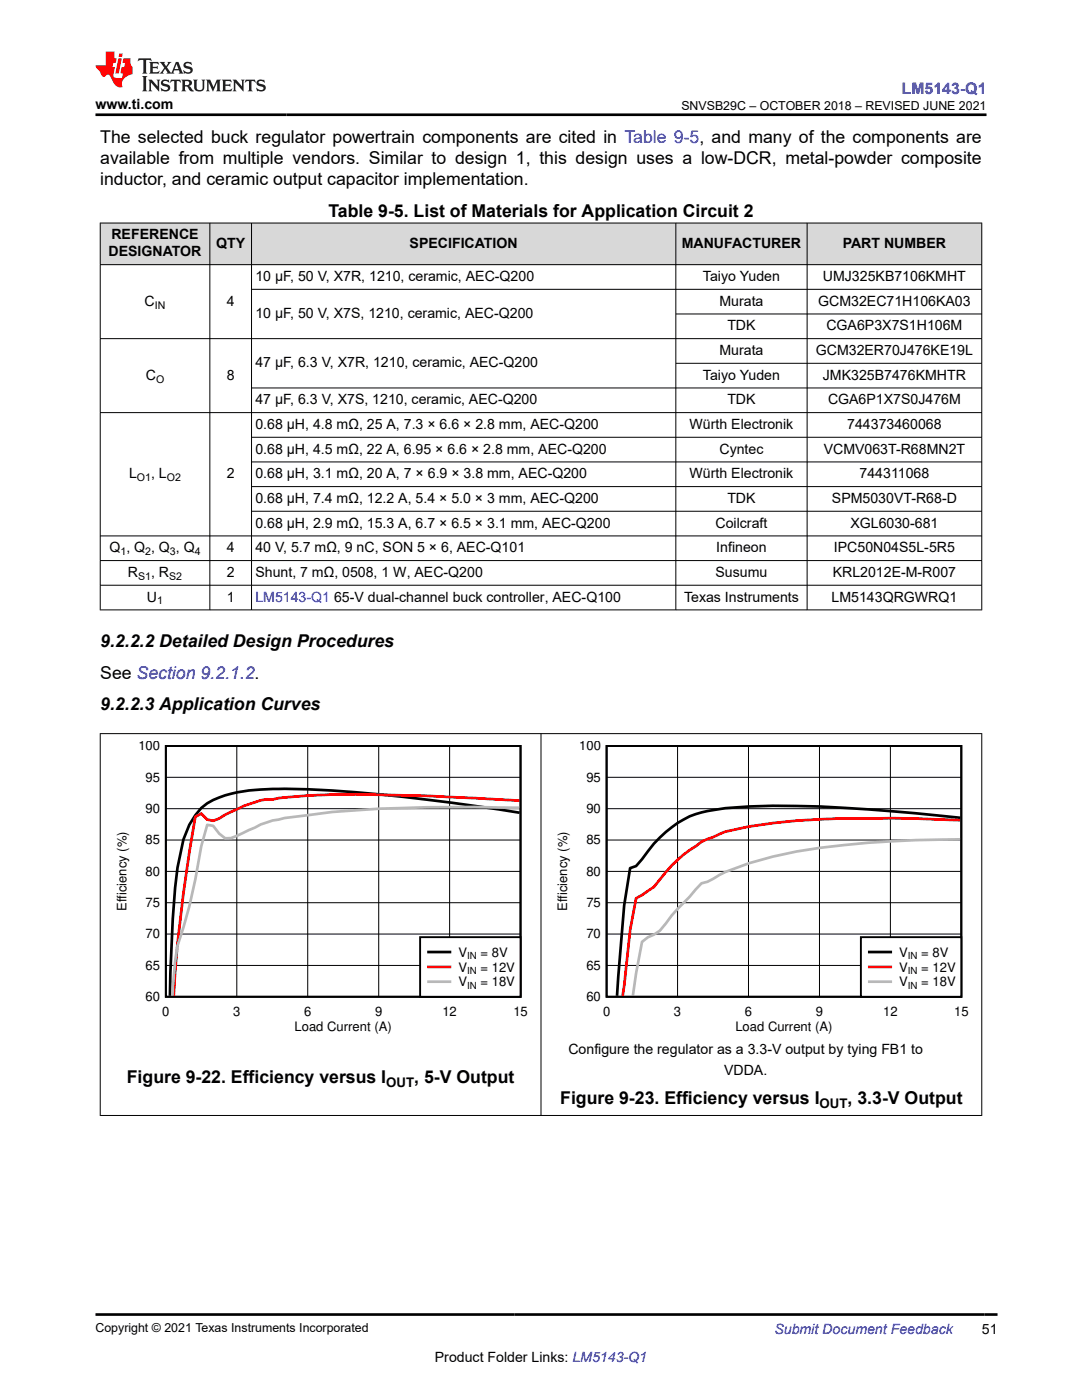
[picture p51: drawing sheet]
<svg xmlns="http://www.w3.org/2000/svg" width="216mm" height="279mm" viewBox="0 0 216 279" stroke-linecap="round" stroke-linejoin="round" font-family="sans-serif">
<defs><g id="words">
<g font-size="3.5">
<text x="20" y="28.5">The selected buck regulator powertrain components are cited in Table 9-5, and many of the components are</text>
<text x="20" y="32.8">available from multiple vendors. Similar to design 1, this design uses a low-DCR, metal-powder composite</text>
<text x="20" y="37">inductor, and ceramic output capacitor implementation.</text>
<text x="65.5" y="43.3">Table 9-5. List of Materials for Application Circuit 2</text>
<text x="20" y="129.1">9.2.2.2 Detailed Design Procedures</text>
<text x="20" y="135.4">See Section 9.2.1.2.</text>
<text x="20" y="141.8">9.2.2.3 Application Curves</text>
<text x="25.3" y="216.2">Figure 9-22. Efficiency versus I</text>
<text x="82.7" y="216.2">, 5-V Output</text>
<text x="111.8" y="220.4">Figure 9-23. Efficiency versus I</text>
<text x="169.1" y="220.4">, 3.3-V Output</text>
</g>
<text font-size="3.2" fill="#00f" x="179.9" y="18.7">LM5143-Q1</text>
<g font-size="2.8">
<text x="19.1" y="21.8">www.ti.com</text>
<text x="22.2" y="47.8">REFERENCE</text>
<text x="21.7" y="51.2">DESIGNATOR</text>
<text x="43.1" y="49.5">QTY</text>
<text x="81.7" y="49.5">SPECIFICATION</text>
<text x="136" y="49.5">MANUFACTURER</text>
<text x="168.2" y="49.5">PART NUMBER</text>
<text x="51" y="56.1">10 µF, 50 V, X7R, 1210, ceramic, AEC-Q200</text>
<text x="140.3" y="56.1">Taiyo Yuden</text>
<text x="164.2" y="56.1">UMJ325KB7106KMHT</text>
<text x="28.9" y="61">C</text>
<text x="45.2" y="61">4</text>
<text x="51" y="63.5">10 µF, 50 V, X7S, 1210, ceramic, AEC-Q200</text>
<text x="143.6" y="61">Murata</text>
<text x="145.1" y="65.9">TDK</text>
<text x="163.3" y="61">GCM32EC71H106KA03</text>
<text x="164.9" y="65.9">CGA6P3X7S1H106M</text>
<text x="143.6" y="70.9">Murata</text>
<text x="162.8" y="70.9">GCM32ER70J476KE19L</text>
<text x="29.1" y="75.8">C</text>
<text x="45.2" y="75.8">8</text>
<text x="51" y="73.3">47 µF, 6.3 V, X7R, 1210, ceramic, AEC-Q200</text>
<text x="140.3" y="75.8">Taiyo Yuden</text>
<text x="164.2" y="75.8">JMK325B7476KMHTR</text>
<text x="51" y="80.7">47 µF, 6.3 V, X7S, 1210, ceramic, AEC-Q200</text>
<text x="145.1" y="80.7">TDK</text>
<text x="165.2" y="80.7">CGA6P1X7S0J476M</text>
<text x="51" y="85.6">0.68 µH, 4.8 mΩ, 25 A, 7.3 × 6.6 × 2.8 mm, AEC-Q200</text>
<text x="137.6" y="85.6">Würth Electronik</text>
<text x="169.1" y="85.6">744373460068</text>
<text x="25.8" y="95.5">L</text>
<text x="30.2" y="95.5">, L</text>
<text x="45.2" y="95.5">2</text>
<text x="51" y="95.5">0.68 µH, 3.1 mΩ, 20 A, 7 × 6.9 × 3.8 mm, AEC-Q200</text>
<text x="51" y="90.5">0.68 µH, 4.5 mΩ, 22 A, 6.95 × 6.6 × 2.8 mm, AEC-Q200</text>
<text x="137.6" y="95.5">Würth Electronik</text>
<text x="143.6" y="90.5">Cyntec</text>
<text x="164.4" y="90.5">VCMV063T-R68MN2T</text>
<text x="171.5" y="95.5">744311068</text>
<text x="51" y="100.4">0.68 µH, 7.4 mΩ, 12.2 A, 5.4 × 5.0 × 3 mm, AEC-Q200</text>
<text x="145.1" y="100.4">TDK</text>
<text x="166" y="100.4">SPM5030VT-R68-D</text>
<text x="51" y="105.3">0.68 µH, 2.9 mΩ, 15.3 A, 6.7 × 6.5 × 3.1 mm, AEC-Q200</text>
<text x="142.8" y="105.3">Coilcraft</text>
<text x="169.7" y="105.3">XGL6030-681</text>
<text x="21.8" y="110.2">Q , Q , Q , Q</text>
<text x="45.2" y="110.2">4</text>
<text x="51" y="110.2">40 V, 5.7 mΩ, 9 nC, SON 5 × 6, AEC-Q101</text>
<text x="142.9" y="110.2">Infineon</text>
<text x="166.4" y="110.2">IPC50N04S5L-5R5</text>
<text x="25.5" y="115.1">R</text>
<text x="30.2" y="115.1">, R</text>
<text x="45.2" y="115.1">2</text>
<text x="51" y="115.1">Shunt, 7 mΩ, 0508, 1 W, AEC-Q200</text>
<text x="142.8" y="115.1">Susumu</text>
<text x="166.2" y="115.1">KRL2012E-M-R007</text>
<text x="29.3" y="120.1">U</text>
<text x="45.2" y="120.1">1</text>
<text x="66.6" y="120.1">65-V dual-channel buck controller, AEC-Q100</text>
<text x="136.5" y="120.1">Texas Instruments</text>
<text x="165.9" y="120.1">LM5143QRGWRQ1</text>
<text x="113.4" y="210.3">Configure the regulator as a 3.3-V output by tying FB1 to</text>
<text x="144.5" y="214.5">VDDA.</text>
<text x="195.9" y="266.1">51</text>
<text x="86.8" y="271.7">Product Folder Links: LM5143-Q1</text>
</g>
<g font-size="2.8" fill="#00f">
<text x="51" y="120.1">LM5143-Q1</text>
<text x="154.5" y="266.2">Submit Document Feedback</text>
</g>
<g font-size="2.6">
<text x="27.6" y="149.7">100</text>
<text x="115.6" y="149.7">100</text>
<text x="29.1" y="156">95</text>
<text x="117" y="156">95</text>
<text x="29.1" y="162.2">90</text>
<text x="117" y="162.2">90</text>
<text x="29.1" y="168.5">85</text>
<text x="117" y="168.5">85</text>
<text x="29.1" y="174.8">80</text>
<text x="117" y="174.8">80</text>
<text x="25.2" y="181.8" transform="rotate(-90 25.2 181.8)">Efficiency (%)</text>
<text x="29.1" y="181">75</text>
<text x="113.2" y="181.8" transform="rotate(-90 113.2 181.8)">Efficiency (%)</text>
<text x="117" y="181">75</text>
<text x="29.1" y="187.3">70</text>
<text x="91.5" y="190.9">V</text>
<text x="95.9" y="190.9">= 8V</text>
<text x="117" y="187.3">70</text>
<text x="179.4" y="190.9">V</text>
<text x="183.8" y="190.9">= 8V</text>
<text x="29.1" y="193.5">65</text>
<text x="91.5" y="193.9">V</text>
<text x="91.5" y="196.8">V</text>
<text x="95.9" y="193.9">= 12V</text>
<text x="95.9" y="196.8">= 18V</text>
<text x="117" y="193.5">65</text>
<text x="179.4" y="193.9">V</text>
<text x="179.4" y="196.8">V</text>
<text x="183.8" y="193.9">= 12V</text>
<text x="183.8" y="196.8">= 18V</text>
<text x="29.1" y="199.8">60</text>
<text x="32.4" y="202.7">0</text>
<text x="46.5" y="202.7">3</text>
<text x="60.7" y="202.7">6</text>
<text x="74.9" y="202.7">9</text>
<text x="88.3" y="202.7">12</text>
<text x="102.4" y="202.7">15</text>
<text x="117" y="199.8">60</text>
<text x="120.3" y="202.7">0</text>
<text x="134.5" y="202.7">3</text>
<text x="148.6" y="202.7">6</text>
<text x="162.8" y="202.7">9</text>
<text x="176.2" y="202.7">12</text>
<text x="190.4" y="202.7">15</text>
<text x="58.8" y="205.7">Load Current (A)</text>
<text x="146.7" y="205.7">Load Current (A)</text>
<text x="77.1" y="216.9">OUT</text>
<text x="163.5" y="221.1">OUT</text>
</g>
<g font-size="2.5">
<text x="136" y="21.9">SNVSB29C – OCTOBER 2018 – REVISED JUNE 2021</text>
<text x="19.1" y="265.9">Copyright © 2021 Texas Instruments Incorporated</text>
</g>
<g font-size="2.1">
<text x="30.9" y="61.6">IN</text>
<text x="31.1" y="76.3">O</text>
<text x="27.3" y="96">O1</text>
<text x="33.3" y="96">O2</text>
<text x="24" y="110.8">1</text>
<text x="29" y="110.8">2</text>
<text x="33.9" y="110.8">3</text>
<text x="38.9" y="110.8">4</text>
<text x="27.6" y="115.7">S1</text>
<text x="33.8" y="115.7">S2</text>
<text x="31.4" y="120.6">1</text>
</g>
<g font-size="1.9">
<text x="93.2" y="191.4">IN</text>
<text x="181.2" y="191.4">IN</text>
<text x="93.2" y="194.3">IN</text>
<text x="93.2" y="197.3">IN</text>
<text x="181.2" y="194.3">IN</text>
<text x="181.2" y="197.3">IN</text>
</g>
</g></defs>
<g fill="#d8d8d8">
<path d="M20 44.5h175.9v8.3h-175.9z" fill-rule="evenodd"/>
<path d="M20.1 44.6h21.7v8.2h-21.7z" fill-rule="evenodd"/>
<path d="M41.9 44.6h8.2v8.2h-8.2z" fill-rule="evenodd"/>
<path d="M50.3 44.6h84.5v8.2h-84.5z" fill-rule="evenodd"/>
<path d="M134.9 44.6h26.1v8.2h-26.1z" fill-rule="evenodd"/>
<path d="M161.1 44.6h34.7v8.2h-34.7z" fill-rule="evenodd"/>
</g>
<g fill="none" stroke="#000" stroke-width=".2">
<path d="M19.9 44.5h176.1M19.9 52.8h176.1M20 44.4v77.4M41.9 44.4v77.4M50.2 44.4v77.4M50.2 57.7h145.8M134.9 44.4v77.4M161.1 44.4v77.4M195.9 44.4v77.4M19.9 67.6h176.1M50.2 77.4h145.8M134.9 62.7h61.1"/>
<path d="M134.9 72.5h61.1M19.9 82.3h176.1M50.2 87.3h145.8M50.2 92.2h145.8M50.2 97.1h145.8M19.9 107h176.1M19.9 111.9h176.1M19.9 116.8h176.1M50.2 102h145.8M19.9 121.7h176.1"/>
</g>
<path d="M22.7 147.8h82.6v58.5h-82.6z" fill-rule="evenodd" fill="#fff"/>
<path d="M33.1 148.9h70.8v50h-70.8z" fill="none" stroke="#000" stroke-width=".38"/>
<path d="M33.1 155.1h70.8M47.3 148.9v50M61.4 148.9v50M75.6 148.9v50M89.7 148.9v50M33.1 173.9h70.8M33.1 167.6h70.8M33.1 161.4h70.8M33.1 192.7h70.8M33.1 186.4h70.8M33.1 180.2h70.8" fill="none" stroke="#000" stroke-width=".2"/>
<path d="M103.7 162.2a400.3 400.3 0 0 0-42.2-4.7l-4.7-.1a43.1 43.1 0 0 0-11.9 1.3 10.5 10.5 0 0 0-7.1 5.9l-1.2 2.9-1.2 5.6a232.6 232.6 0 0 0-1.5 25.6" fill="none" stroke="#000" stroke-width=".54"/>
<path d="M103.7 159.8a485.1 485.1 0 0 0-37.4-1.2 56.6 56.6 0 0 0-11.9 1 9.8 9.8 0 0 0-4.7 .9l-1.2 .4-3.6 1.7-1.2 .8-1.2 .4-1.2-.2-1.1-1.2-1.2 .6a299.3 299.3 0 0 0-4.3 35.7" fill="none" stroke="#f00" stroke-width=".54"/>
<path d="M103.7 161.2a341.2 341.2 0 0 0-37.4 .9l-4.8 .6a48.6 48.6 0 0 0-8.3 1.4l-1.2 .4-5.9 2.8h-1.2l-1.2-.9-1.2-1.6-1.2-.2-1.1 4.3a106.6 106.6 0 0 1-4.8 19.8l-.5 3.1-.5 6.9" fill="none" stroke="#b8b8b8" stroke-width=".54"/>
<path d="M83.8 187h20.1v11.9h-20.1z" fill-rule="evenodd" fill="#fff"/>
<path d="M83.8 187h20.1v11.9h-20.1z" fill="none" stroke="#000" stroke-width=".38"/>
<path d="M85.5 190h4.3" fill="none" stroke="#000" stroke-width=".54"/>
<path d="M85.5 193h4.3" fill="none" stroke="#f00" stroke-width=".54"/>
<path d="M85.5 195.9h4.3" fill="none" stroke="#b8b8b8" stroke-width=".54"/>
<path d="M110.7 147.8h82.5v58.5h-82.5z" fill-rule="evenodd" fill="#fff"/>
<path d="M121 148.9h70.8v50h-70.8z" fill="none" stroke="#000" stroke-width=".38"/>
<path d="M121 155.1h70.8M135.2 148.9v50M149.4 148.9v50M163.5 148.9v50M177.7 148.9v50M121 173.9h70.8M121 167.6h70.8M121 161.4h70.8M121 192.7h70.8M121 186.4h70.8M121 180.2h70.8" fill="none" stroke="#000" stroke-width=".2"/>
<path d="M191.6 163.2a350.3 350.3 0 0 0-37.4-2.4l-4.7 .2a50.9 50.9 0 0 0-9.5 1.1 19.5 19.5 0 0 0-10.7 7.8l-2.4 2.9-1.2 .5-1.2 7.4-1.4 18" fill="none" stroke="#000" stroke-width=".54"/>
<path d="M191.6 163.7a290.2 290.2 0 0 0-32.6 .1l-9.5 1.1-4.8 1.1-3.5 1.4a29 29 0 0 0-10.7 9.6l-3.6 2.3-1.2 6.3-1.5 13.1" fill="none" stroke="#f00" stroke-width=".54"/>
<path d="M191.6 167.5a210 210 0 0 0-32.6 2.4 59.6 59.6 0 0 0-15.5 4.7l-2.3 1.4-1.2 .3-2.4 2.7a45.4 45.4 0 0 0-5.9 6.7l-1.2 .8-1.2 .5-1.2 1-1.2 6.2-.6 4.5" fill="none" stroke="#b8b8b8" stroke-width=".54"/>
<path d="M171.8 187h20v11.9h-20z" fill-rule="evenodd" fill="#fff"/>
<path d="M171.8 187h20v11.9h-20z" fill="none" stroke="#000" stroke-width=".38"/>
<path d="M173.5 190h4.2" fill="none" stroke="#000" stroke-width=".54"/>
<path d="M173.5 193h4.2" fill="none" stroke="#f00" stroke-width=".54"/>
<path d="M173.5 195.9h4.2" fill="none" stroke="#b8b8b8" stroke-width=".54"/>
<path d="M19.9 146.4h176.1M20 146.3v76.4M108 146.3v76.4M195.9 146.3v76.4M19.9 222.6h176.1" fill="none" stroke="#000" stroke-width=".2"/>
<path d="M27.7 11.6l-.2 .6 .5-.2h.6v.1v2.2l-.2 .4h1l-.2-.4v-2.2v-.1h.5l.5 .2-.1-.6zM29.8 12.4l.2 .3v1.6l-.2 .4h1.9l.1-.6a1.08 1.08 0 0 1-1.3 .2v-.7h.6l.4 .2v-.7l-.4 .2h-.6v-.5l.2-.2a1 1 0 0 1 1 .3l-.1-.5zM31.8 12.4l1 1.1-1 1.2h.9l-.2-.2 .4-.8 .5 .8-.2 .2h1.6l-.2-.2 .1-.5h1l.1 .5-.1 .2h.9l-.2-.4-.8-1.9h-.5l-1 2.1-.8-1.1 .9-1h-.8l.2 .2-.5 .6-.3-.6 .1-.2zM35.2 12.8l.4 1h-.8zM36.8 12.5a.65 .65 0 0 0-.2 .7 .65 .65 0 0 0 .6 .5l.7 .1 .1 .3a.79 .79 0 0 1-.7 .4 .79 .79 0 0 1-.7-.5l.1 .7 .2-.1a.93 .93 0 0 0 1.1 0 .93 .93 0 0 0 .4-.9 1.46 1.46 0 0 0-1.2-.6l-.1-.3a1.09 1.09 0 0 1 1.2 .2l-.2-.6-.1 .1-.6-.2zM28.4 15.2l.2 .4v2.2l-.2 .4h1l-.2-.4v-2.2l.2-.4zM29.6 15.9l.2 .4v1.5l-.2 .4h.8l-.3-.4v-1.3l1.7 1.8v-2l.2-.4h-.8l.2 .2 .1 1.1-1.2-1.3zM32.3 16a.65 .65 0 0 0-.2 .8 .65 .65 0 0 0 .7 .4l.6 .2 .1 .2a.79 .79 0 0 1-.7 .4 .79 .79 0 0 1-.7-.5l.1 .7 .2-.1a.93 .93 0 0 0 1.1 .1 .93 .93 0 0 0 .4-1 1.46 1.46 0 0 0-1.2-.5l-.1-.4a1.09 1.09 0 0 1 1.2 .2l-.2-.6-.1 .1-.6-.1zM34.1 15.9l-.1 .6a.63 .63 0 0 1 .7-.3l.1 1.6-.3 .4h1l-.2-.4v-1.6a.66 .66 0 0 1 .8 .3l-.1-.6zM36.2 15.9l.2 .4v1.5l-.2 .4h.9l-.2-.2v-.7h.5l.1 .2a.79 .79 0 0 0 1.2 .6l-1-.9a.61 .61 0 0 0 .6-.6 .61 .61 0 0 0-.5-.7zM36.9 16.2h.2a.47 .47 0 0 1 .5 .1 .47 .47 0 0 1 .1 .5l-.2 .1-.6 .1zM38.5 15.9l.2 .2a2.27 2.27 0 0 0 .4 2 1.04 1.04 0 0 0 1.7-.7v-1.3l.2-.2h-.8l.2 .4v1.1a.6 .6 0 0 1-.6 .6 .6 .6 0 0 1-.6-.6v-1.1l.3-.4zM41.1 15.9l.2 .4v1.5l-.2 .4h.7l-.2-.4v-1.4l.9 1.9 .8-1.9v1.4l-.2 .4h1l-.3-.4v-1.5l.3-.4h-.8l-.7 1.5-.7-1.5zM44.3 15.9l.2 .4v1.5l-.2 .4h1.9l.1-.6a1.09 1.09 0 0 1-1.3 .2v-.7h.6l.4 .2v-.6l-.4 .2h-.6v-.6l.2-.1a1.01 1.01 0 0 1 1 .3l-.1-.6zM46.4 15.9l.3 .4v1.5l-.3 .4h.8l-.2-.4v-1.3l1.6 1.8v-2l.2-.4h-.7l.2 .2v1.1l-1.2-1.3zM49 15.9l-.1 .6a.63 .63 0 0 1 .8-.3v1.6l-.3 .4h1l-.2-.4v-1.6a.66 .66 0 0 1 .8 .3l-.1-.6zM51.4 16a.65 .65 0 0 0-.2 .8 .65 .65 0 0 0 .6 .4l.6 .2 .2 .2a.79 .79 0 0 1-.8 .4 .79 .79 0 0 1-.6-.5l.1 .7 .2-.1a.93 .93 0 0 0 1 .1 .93 .93 0 0 0 .5-1 1.46 1.46 0 0 0-1.3-.5l-.1-.4a1.09 1.09 0 0 1 1.3 .2l-.2-.6-.2 .1-.5-.1z" fill="#231f20"/>
<path d="M21.1 10.3v2.7h-2v.4l.9 1a.95 .95 0 0 0 .9 .9 .59 .59 0 0 1 .6-.4 .59 .59 0 0 1 .5 .3l.4 .8a1.59 1.59 0 0 0 2.1 1.4 1.61 1.61 0 0 1 1-2.3l1-.3-.1-1.5a1.59 1.59 0 0 1-.4-1.7h-1.4l-.2 .9h.5l-.1 .9h-.5l-.2 .9v.3l.4 .1-.2 .9h-.6a.73 .73 0 0 1-1.1-.7l.3-1.5h-.5l.2-.9h.5l.2-.9h-.5v-1.3zM23.6 11.6l-.6 3.1h.7l.6-3.1zM23.8 10.7l-.1 .6h.7l.1-.6z" fill="#ed1c24"/>
<path d="M19.1 22.9h177.8M19 262.3h180" fill="none" stroke="#000" stroke-width=".53"/>
<use href="#words"/>
</svg>
